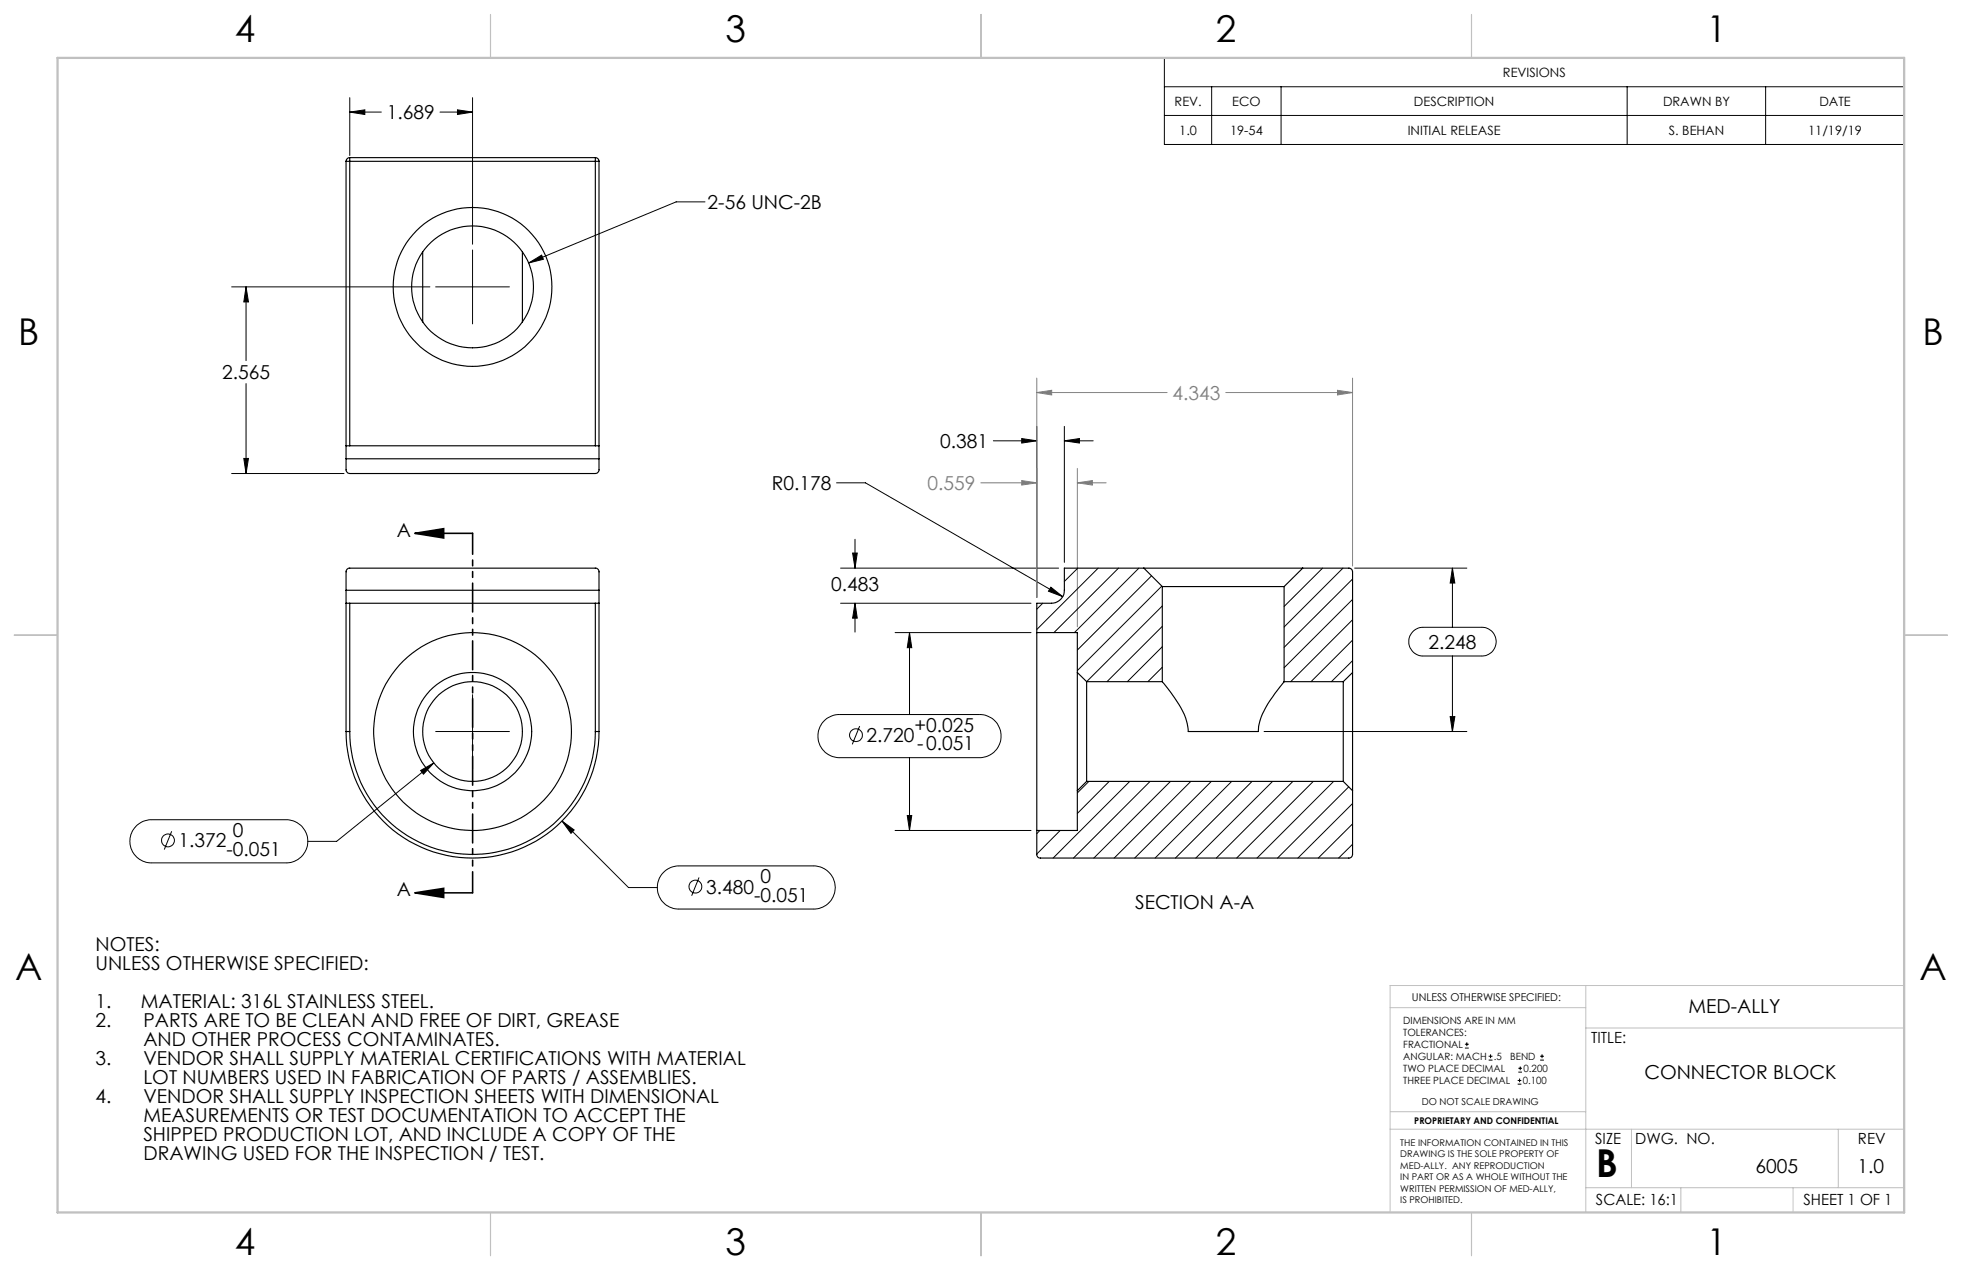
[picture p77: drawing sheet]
<svg xmlns="http://www.w3.org/2000/svg" width="432mm" height="279mm" viewBox="0 0 432 279" stroke-linecap="round" stroke-linejoin="round" font-family="sans-serif">
<defs><g id="words">
<text font-size="8.5" x="351.3" y="259">B</text>
<g font-size="8.1">
<text x="51.7" y="9.3">4</text>
<text x="159.7" y="9.3">3</text>
<text x="267.6" y="9.3">2</text>
<text x="375.6" y="9.3">1</text>
<text x="4" y="76">B</text>
<text x="423.1" y="76">B</text>
<text x="3.3" y="215.7">A</text>
<text x="422.4" y="215.7">A</text>
<text x="51.7" y="276">4</text>
<text x="159.7" y="276">3</text>
<text x="267.6" y="276">2</text>
<text x="375.6" y="276">1</text>
</g>
<g font-size="4.2">
<text x="85.1" y="26.3">1.689</text>
<text x="155.7" y="46">2-56 UNC-2B</text>
<text x="48.9" y="83.4">2.565</text>
<text x="206.9" y="98.6">0.381</text>
<text x="169.9" y="107.8">R0.178</text>
<text x="87.3" y="118.1">A</text>
<text x="182.9" y="130.1">0.483</text>
<text x="314.4" y="142.7">2.248</text>
<text x="201.3" y="161">+0.025</text>
<text x="190.7" y="163.3">2.720</text>
<text x="201.9" y="165.1">-0.051</text>
<text x="51.3" y="184.2">0</text>
<text x="39.3" y="186.4">1.372</text>
<text x="49.9" y="188.3">-0.051</text>
<text x="87.3" y="197.2">A</text>
<text x="155.4" y="196.6">3.480</text>
<text x="167.3" y="194.3">0</text>
<text x="165.9" y="198.4">-0.051</text>
<text x="249.8" y="200">SECTION A-A</text>
<text x="21" y="209.3">NOTES:</text>
<text x="21" y="213.5">UNLESS OTHERWISE SPECIFIED:</text>
<text x="21" y="221.8">1.</text>
<text x="31" y="221.8">MATERIAL: 316L STAINLESS STEEL.</text>
<text x="21" y="226">2.</text>
<text x="31.6" y="226">PARTS ARE TO BE CLEAN AND FREE OF DIRT, GREASE</text>
<text x="371.6" y="222.8">MED-ALLY</text>
<text x="31.6" y="230.2">AND OTHER PROCESS CONTAMINATES.</text>
<text x="21" y="234.3">3.</text>
<text x="31.6" y="234.3">VENDOR SHALL SUPPLY MATERIAL CERTIFICATIONS WITH MATERIAL</text>
<text x="31.6" y="238.5">LOT NUMBERS USED IN FABRICATION OF PARTS / ASSEMBLIES.</text>
<text x="361.9" y="237.5">CONNECTOR BLOCK</text>
<text x="21" y="242.7">4.</text>
<text x="31.6" y="242.7">VENDOR SHALL SUPPLY INSPECTION SHEETS WITH DIMENSIONAL</text>
<text x="31.6" y="251">SHIPPED PRODUCTION LOT, AND INCLUDE A COPY OF THE</text>
<text x="31.6" y="246.9">MEASUREMENTS OR TEST DOCUMENTATION TO ACCEPT THE</text>
<text x="31.6" y="255.2">DRAWING USED FOR THE INSPECTION / TEST.</text>
<text x="386.4" y="258">6005</text>
<text x="408.8" y="258">1.0</text>
</g>
<g font-size="4.2" fill="#808080">
<text x="258.1" y="87.9">4.343</text>
<text x="204.2" y="107.8">0.559</text>
</g>
<g font-size="3.4">
<text x="350.2" y="229.5">TITLE:</text>
<text x="351.1" y="251.6">SIZE</text>
<text x="359.9" y="251.6">DWG. NO.</text>
<text x="408.9" y="251.7">REV</text>
<text x="351.2" y="265.2">SCALE: 16:1</text>
<text x="396.9" y="265.2">SHEET 1 OF 1</text>
</g>
<g font-size="2.8">
<text x="330.8" y="16.9">REVISIONS</text>
<text x="258.5" y="23.3">REV.</text>
<text x="271.2" y="23.3">ECO</text>
<text x="311.2" y="23.3">DESCRIPTION</text>
<text x="366" y="23.3">DRAWN BY</text>
<text x="400.4" y="23.3">DATE</text>
<text x="259.5" y="29.6">1.0</text>
<text x="270.7" y="29.6">19-54</text>
<text x="309.8" y="29.6">INITIAL RELEASE</text>
<text x="367.3" y="29.6">S. BEHAN</text>
<text x="397.9" y="29.6">11/19/19</text>
</g>
<text font-size="2.4" x="310.8" y="220.1">UNLESS OTHERWISE SPECIFIED:</text>
<g font-size="2.2">
<text x="308.8" y="225.2">DIMENSIONS ARE IN MM</text>
<text x="308.8" y="227.9">TOLERANCES:</text>
<text x="308.8" y="230.5">FRACTIONAL</text>
<text x="308.8" y="233.2">ANGULAR: MACH</text>
<text x="328.8" y="233.2">.5</text>
<text x="332.4" y="233.2">BEND</text>
<text x="308.8" y="238.5">THREE PLACE DECIMAL</text>
<text x="308.8" y="235.8">TWO PLACE DECIMAL</text>
<text x="335.1" y="238.5">0.100</text>
<text x="335.3" y="235.8">0.200</text>
</g>
<text font-size="2.1" x="312.9" y="243.1">DO NOT SCALE DRAWING</text>
<g font-size="2">
<text x="311.3" y="247.3">PROPRIETARY AND CONFIDENTIAL</text>
<text x="308.2" y="252.1">THE INFORMATION CONTAINED IN THIS</text>
<text x="308.2" y="254.6">DRAWING IS THE SOLE PROPERTY OF</text>
<text x="308.2" y="257.1">MED-ALLY. ANY REPRODUCTION</text>
<text x="308.2" y="259.6">IN PART OR AS A WHOLE WITHOUT THE</text>
<text x="308.2" y="262.2">WRITTEN PERMISSION OF MED-ALLY,</text>
<text x="308.2" y="264.7">IS PROHIBITED.</text>
</g>
</g></defs>
<g fill="none" stroke="#000" stroke-width=".22">
<path d="M256.3 12.7h162.8v19.1h-162.8zM256.3 19.1h162.8M266.7 19.1v12.7M281.9 19.1v12.7M358.1 19.1v12.7M388.6 19.1v12.7M77 24.7l3.3-.5v1zM77 21.5v12.7M77 24.7h6.9M96.8 24.7h7.2M100.7 24.2l3.3 .5-3.3 .5zM104 21.5v32.2"/>
<path d="M256.3 25.4h162.8M104 55v16.3M116.3 57.9l2.9-1.8 .4 .9zM155.2 44.4h-6.4l-32.5 13.5M51 63.1h43.6M54.2 63.1l.5 3.3h-1zM54.2 63.1v16.2M95.9 63.1h16.2M54.2 84.4v19.8M218.6 97h9.6M224.9 96.5l3.3 .5-3.3 .5zM228.2 93.8v37.6"/>
<path d="M234.2 97l3.4-.5v1zM234.2 93.8v29.9M234.2 97h6.4M51 104.2h24.7M53.7 100.9h1l-.5 3.3zM184.1 106.2h6.4l43.4 25.1M188.2 118.6v6.4M185 125h48M185 132.7h41.9M187.6 121.7h1.1l-.5 3.3zM188.2 132.7l.5 3.3h-1.1zM188.2 132.7v6.4"/>
<path d="M197 139.2h29.9M200.2 139.2l.5 3.3h-1zM200.2 139.2v18M231.3 129.2l2.6 2.1-3.1-1.2zM298.1 125h24.7M310.9 139l.4-.4a2.91 2.91 0 0 1 1.9-.6h12.9a3.2 3.2 0 0 1 3.2 3.2 3.2 3.2 0 0 1-3.2 3.1h-12.9a3.2 3.2 0 0 1-2.9-1.9 3.2 3.2 0 0 1 .6-3.4zM319.7 125l.5 3.3h-1zM319.7 125v13M104 152.8v16.3M181.6 158.4l.8-.6a4.2 4.2 0 0 1 2.3-.6h30.9a4.7 4.7 0 0 1 4.7 4.7 4.7 4.7 0 0 1-4.7 4.8h-30.9a4.8 4.8 0 0 1-4.4-3.1 4.8 4.8 0 0 1 1.3-5.2zM189.2 159.7l-1.6 4.1M319.2 157.7h1l-.5 3.2z"/>
<path d="M319.7 144.3v16.6M92.6 169.5l2.9-1.6-2.3 2.4zM95.5 167.9l-21.4 17.2h-6.4M95.9 160.9h16.2M199.7 179.4h1l-.5 3.3zM200.2 166.7v16M278.2 160.9h44.6M30 181.7l.2-.2a4.7 4.7 0 0 1 3.1-1.2h29.7a4.7 4.7 0 0 1 4.7 4.8 4.7 4.7 0 0 1-4.7 4.7h-29.7a4.8 4.8 0 0 1-4.3-2.9 4.8 4.8 0 0 1 1-5.2zM37.8 182.9l-1.6 4M123.7 180.6l2.7 2-.7 .7zM123.7 180.6l14.6 14.7h6.4M145.8 192.1l.2-.2a4.6 4.6 0 0 1 3.4-1.4h29.7a4.7 4.7 0 0 1 4.7 4.7 4.7 4.7 0 0 1-4.7 4.8h-29.7a4.7 4.7 0 0 1-4.3-2.8 4.7 4.7 0 0 1 .7-5.1z"/>
<path d="M153.8 193l-1.6 4.1M197 182.7h29.9M322.4 230.6h.9M322.4 229.7h.9M322.8 229.3v.9M327.6 233.2h.9M327.6 232.4h.9M328 232v.8M334 238.5h.8M334 237.7h.8M334.2 235.9h.8M334.2 235h.8"/>
<path d="M334.4 237.3v.8M334.6 234.6v.8M338.9 233.2h.9M338.9 232.4h.9M339.4 232v.8"/>
<circle cx="188.4" cy="161.7" r="1.42"/>
<circle cx="37" cy="184.9" r="1.41"/>
<circle cx="153" cy="195.1" r="1.41"/>
</g>
<path d="M91.3 117.3l6.3-1v2.1zM91.3 117.3h12.7M91.3 196.4l6.3-1v2zM91.3 196.4h12.7" fill="none" stroke="#000" stroke-width=".35"/>
<path d="M228.2 86.4l3.3-.5v1zM228.2 83.2v48.2M228.2 86.4h28.7M269.8 86.4h27.9M294.4 85.9l3.3 .5-3.3 .5zM297.7 83.2v41.3M215.9 106.2h12.3M224.9 105.7l3.3 .5-3.3 .5zM237.1 106.2l3.3-.5v1zM237.1 103v34.9M237.1 106.2h6.4" fill="none" stroke="#808080" stroke-width=".22"/>
<path d="M104 117.3v79.1" fill="none" stroke="#000" stroke-width=".35" stroke-dasharray="6.3 1.3 1.3 1.3 1.3 1.3" stroke-dashoffset="1.7"/>
<path d="M349 216.8v49.9M419.1 216.8h-113.2v49.9M305.9 221.7h43.1M349 226.2h70.1M305.9 248.4h113.2M306 244.6h43M359.1 248.4v12.9M404.6 248.4v12.9M349 261.3h70.1M369.9 261.3v5.4M394.6 261.3v5.4" fill="none" stroke="#c0c0c0" stroke-width=".22"/>
<path d="M108 3.2v9.5M215.9 3.2v9.5M323.8 3.2v9.5M3.1 139.7h9.6M419.1 139.7h9.5M108 266.7v9.6M215.9 266.7v9.6M323.8 266.7v9.6" fill="none" stroke="#c0c0c0" stroke-width=".25"/>
<path d="M12.7 12.7h406.4v254h-406.4z" fill="none" stroke="#c0c0c0" stroke-width=".5"/>
<g fill="#000">
<path d="M116.3 57.9l2.9-1.8 .4 .9z"/>
<path d="M224.9 96.5l3.3 .5-3.3 .5zM234.2 97l3.4-.5v1zM187.6 121.7h1.1l-.5 3.3zM188.2 132.7l.5 3.3h-1.1zM231.3 129.2l-.5 .9 3.1 1.2z"/>
<path d="M91.3 117.3l6.3-1v2.1zM91.3 196.4l6.3-1v2z"/>
<path d="M92.6 169.5l.6 .8 2.3-2.4zM123.7 180.6l2 2.7 .7-.7zM200.2 139.2l.5 3.3h-1zM199.7 179.4h1l-.5 3.3zM319.7 125l.5 3.3h-1zM319.2 157.7h1l-.5 3.2zM53.7 100.9h1l-.5 3.3zM54.2 63.1l.5 3.3h-1zM77 24.7l3.3-.5v1zM100.7 24.2l3.3 .5-3.3 .5z"/>
</g>
<path d="M228.2 86.4l3.3-.5v1zM294.4 85.9l3.3 .5-3.3 .5zM224.9 105.7l3.3 .5-3.3 .5zM237.1 106.2l3.3-.5v1z" fill="#808080"/>
<g fill="none" stroke="#000" stroke-width=".25">
<path d="M76.2 35.5h.8M76.2 35.5v62.6M77 34.7v.8M77 34.7a.85 .85 0 0 0-.8 .8M77 35.5v62.6M77 35.5h54M77 34.7h54M131 34.7v.8M131 35.5h.8M131 34.7a.85 .85 0 0 1 .8 .8M131 35.5v62.6M131.8 35.5v62.6"/>
<path d="M93 55.4v15.4M115 55.4v15.4M76.2 98.1h.8M76.2 98.1v2.8M77 98.1h54M131 98.1h.8M131.8 98.1v2.8M76.2 100.9v2.5a.85 .85 0 0 0 .8 .8h54a.85 .85 0 0 0 .8-.8v-2.5M76.2 100.9h55.6M76.2 132.7h.8M76.2 129.9v2.8M76.2 129.9v-4.1a.78 .78 0 0 1 .8-.8h54a.78 .78 0 0 1 .8 .8v4.1"/>
<path d="M76.2 132.7v28.2M76.2 129.9h55.6M77 132.7v28.2M77 132.7h54M131 132.7h.8M131 132.7v28.2M131.8 129.9v2.8M131.8 132.7v28.2M228.2 139.2v43.5M228.2 139.2h8.9v8.8M251.7 125h35M251.7 125h-17.5v4.9a2.83 2.83 0 0 1-2.8 2.8h-3.2v6.5"/>
<path d="M251.7 125l4.1 4M255.8 129h26.8M255.8 129v21M282.6 129v21M286.7 125h10.2a.78 .78 0 0 1 .8 .8v22.2M286.7 125l-4.1 4M237.1 148v26M237.1 148l2 2M239.1 150v21.9M239.1 150h16.7M255.8 150l.8 .9a23.4 23.4 0 0 1 4.7 8.2l.2 1.8h15.4a14.6 14.6 0 0 1 3.7-8.4l2-2.5M282.6 150h13"/>
<path d="M295.6 150v21.9M297.7 148v26M297.7 148l-2.1 2M76.2 160.9a27.8 27.8 0 0 0 27.8 27.9 27.8 27.8 0 0 0 27.8-27.9M76.2 160.9h.8M77 160.9a27 27 0 0 0 27 27.1 27 27 0 0 0 27-27.1M131 160.9h.8M237.1 174v8.7h-8.9M239.1 171.9h56.5M239.1 171.9l-2 2.1M295.6 171.9l2.1 2.1M297.7 174v14a.78 .78 0 0 1-.8 .8h-67.9a.74 .74 0 0 1-.8-.8v-5.3"/>
<circle cx="104" cy="63.1" r="17.5"/>
<circle cx="104" cy="63.1" r="13.4"/>
<circle cx="104" cy="161" r="11"/>
<circle cx="104" cy="160.9" r="21.8"/>
<circle cx="104" cy="160.9" r="13"/>
</g>
<g fill="none" stroke="#000" stroke-width=".22">
<path d="M229.5 132.7l-1.3 1.3M237.2 125l-3 2.9M241.7 125l-13.5 13.5M246.2 125l-14.2 14.2M250.6 125l-14.1 14.2M253.4 126.7l-16.3 16.3M255.7 128.9l-18.6 18.6M255.8 133.3l-16.7 16.7M255.8 137.8l-12.2 12.2M291.1 125l-8.5 8.4M295.6 125l-13 12.9M297.7 136.3l-13.6 13.7"/>
<path d="M297.7 127.4l-15.1 15M297.7 131.9l-15.1 15M255.8 142.3l-7.7 7.7M255.8 146.8l-3.2 3.2M297.7 140.8l-9.2 9.2M297.7 145.3l-4.7 4.7M239.6 171.9l-2.5 2.5M244.1 171.9l-7 7.1M248.6 171.9l-16.8 16.9M253.1 171.9l-16.8 16.9M257.6 171.9l-16.9 16.9M262.1 171.9l-16.9 16.9"/>
<path d="M266.6 171.9l-16.9 16.9M271.1 171.9l-16.9 16.9M275.6 171.9l-16.9 16.9M280.1 171.9l-16.9 16.9M284.6 171.9l-16.9 16.9M289 171.9l-16.8 16.9M293.5 171.9l-16.9 16.9M296.8 173.1l-15.6 15.7M297.7 176.8l-12.1 12M228.8 182.7l-.6 .7M233.3 182.7l-5.1 5.2M297.7 181.3l-7.6 7.5"/>
<path d="M297.7 185.7l-3.1 3.1"/>
</g>
<use href="#words"/>
</svg>
